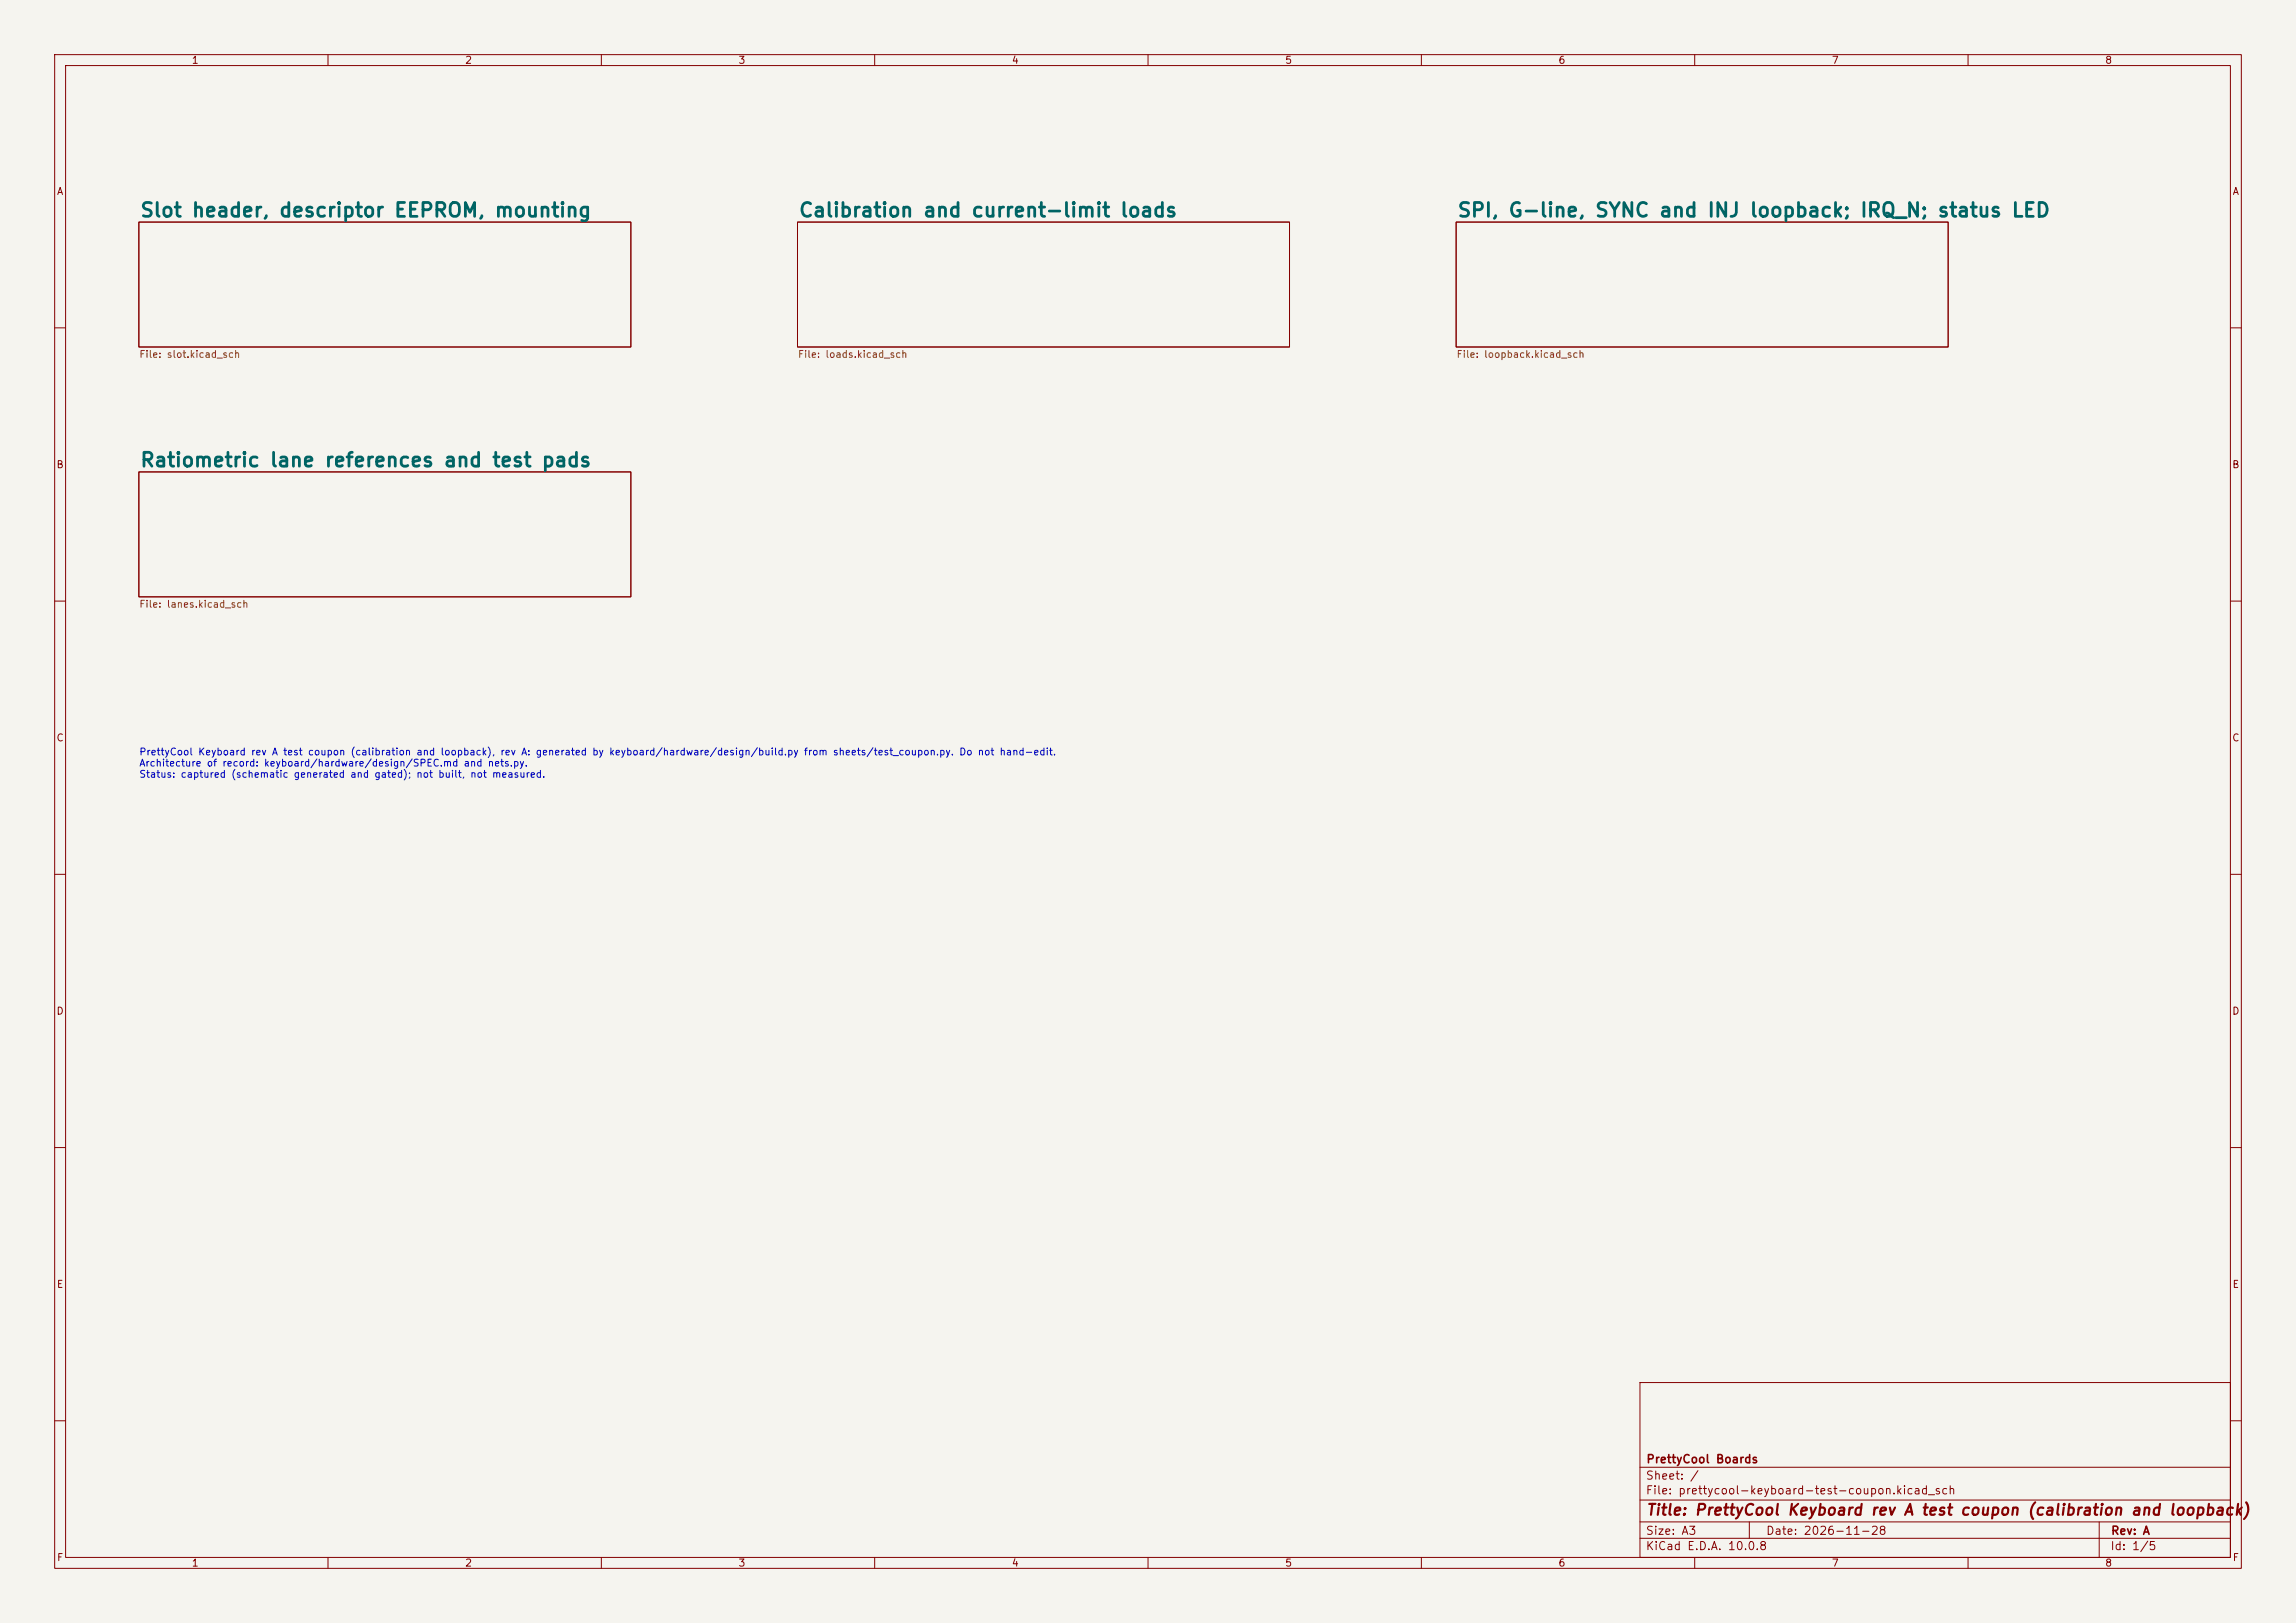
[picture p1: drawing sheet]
<svg xmlns="http://www.w3.org/2000/svg" width="420mm" height="297mm" viewBox="0 0 420 297" stroke-linecap="round" stroke-linejoin="round" font-family="sans-serif">
<defs><g id="words">
<g font-size="2.5" fill="#006464">
<text x="25.5" y="40.4">Slot header, descriptor EEPROM, mounting</text>
<text x="146" y="40.4">Calibration and current-limit loads</text>
<text x="266.4" y="40.4">SPI, G-line, SYNC and INJ loopback; IRQ_N; status LED</text>
<text x="25.5" y="86.1">Ratiometric lane references and test pads</text>
</g>
<text font-size="2" fill="#840000" x="301" y="277.8">Title: PrettyCool Keyboard rev A test coupon (calibration and loopback)</text>
<g font-size="1.5" fill="#840000">
<text x="301" y="268.1">PrettyCool Boards</text>
<text x="300.9" y="273.8">File: prettycool-keyboard-test-coupon.kicad_sch</text>
<text x="300.9" y="271.1">Sheet: /</text>
<text x="300.9" y="281.2">Size: A3</text>
<text x="322.9" y="281.2">Date: 2026-11-28</text>
<text x="386" y="281.2">Rev: A</text>
<text x="300.9" y="284">KiCad E.D.A. 10.0.8</text>
<text x="385.9" y="284">Id: 1/5</text>
</g>
<g font-size="1.3" fill="#840000">
<text x="35" y="12">1</text>
<text x="85" y="12">2</text>
<text x="135" y="12">3</text>
<text x="185" y="12">4</text>
<text x="235" y="12">5</text>
<text x="285" y="12">6</text>
<text x="335" y="12">7</text>
<text x="385" y="12">8</text>
<text x="10.3" y="36">A</text>
<text x="408.3" y="36">A</text>
<text x="10.2" y="86">B</text>
<text x="408.2" y="86">B</text>
<text x="10.2" y="136">C</text>
<text x="408.2" y="136">C</text>
<text x="10.2" y="186">D</text>
<text x="408.2" y="186">D</text>
<text x="10.3" y="236">E</text>
<text x="408.3" y="236">E</text>
<text x="10.3" y="286">F</text>
<text x="35" y="287">1</text>
<text x="85" y="287">2</text>
<text x="135" y="287">3</text>
<text x="185" y="287">4</text>
<text x="235" y="287">5</text>
<text x="285" y="287">6</text>
<text x="335" y="287">7</text>
<text x="385" y="287">8</text>
<text x="408.3" y="286">F</text>
</g>
<g font-size="1.3" fill="#725600">
<text x="25.4" y="65.8">File: slot.kicad_sch</text>
<text x="145.9" y="65.8">File: loads.kicad_sch</text>
<text x="266.3" y="65.8">File: loopback.kicad_sch</text>
<text x="25.4" y="111.5">File: lanes.kicad_sch</text>
</g>
<g font-size="1.3" fill="#0000c2">
<text x="25.4" y="138.5">PrettyCool Keyboard rev A test coupon (calibration and loopback), rev A: generated by keyboard/hardware/design/build.py from sheets/test_coupon.py. Do not hand-edit.</text>
<text x="25.4" y="140.6">Architecture of record: keyboard/hardware/design/SPEC.md and nets.py.</text>
<text x="25.4" y="142.6">Status: captured (schematic generated and gated); not built, not measured.</text>
</g>
</g></defs>
<path d="M0 0h420v297h-420z" fill="#f5f4ef" stroke="#f5f4ef" stroke-width=".18"/>
<g fill="none" stroke="#840000" stroke-width=".18">
<path d="M10 10h400v277h-400zM12 12h396v273h-396zM60 10v2M110 10v2M160 10v2M210 10v2M260 10v2M310 10v2M360 10v2M25.4 40.6h90v22.9h-90zM145.9 40.6h90v22.9h-90zM266.4 40.6h90v22.9h-90z"/>
<path d="M10 60h2M408 60h2M25.4 86.4h90v22.8h-90zM10 110h2M408 110h2M10 160h2M408 160h2M10 210h2M408 210h2M300 253h108v32h-108zM10 260h2M300 278.5h108"/>
<path d="M300 274.5h108M300 268.5h108M320 278.5v3M384 278.5v6.5M408 260h2M60 285v2M110 285v2M160 285v2M210 285v2M260 285v2M300 281.5h108M310 285v2"/>
<path d="M360 285v2"/>
</g>
<use href="#words"/>
</svg>
